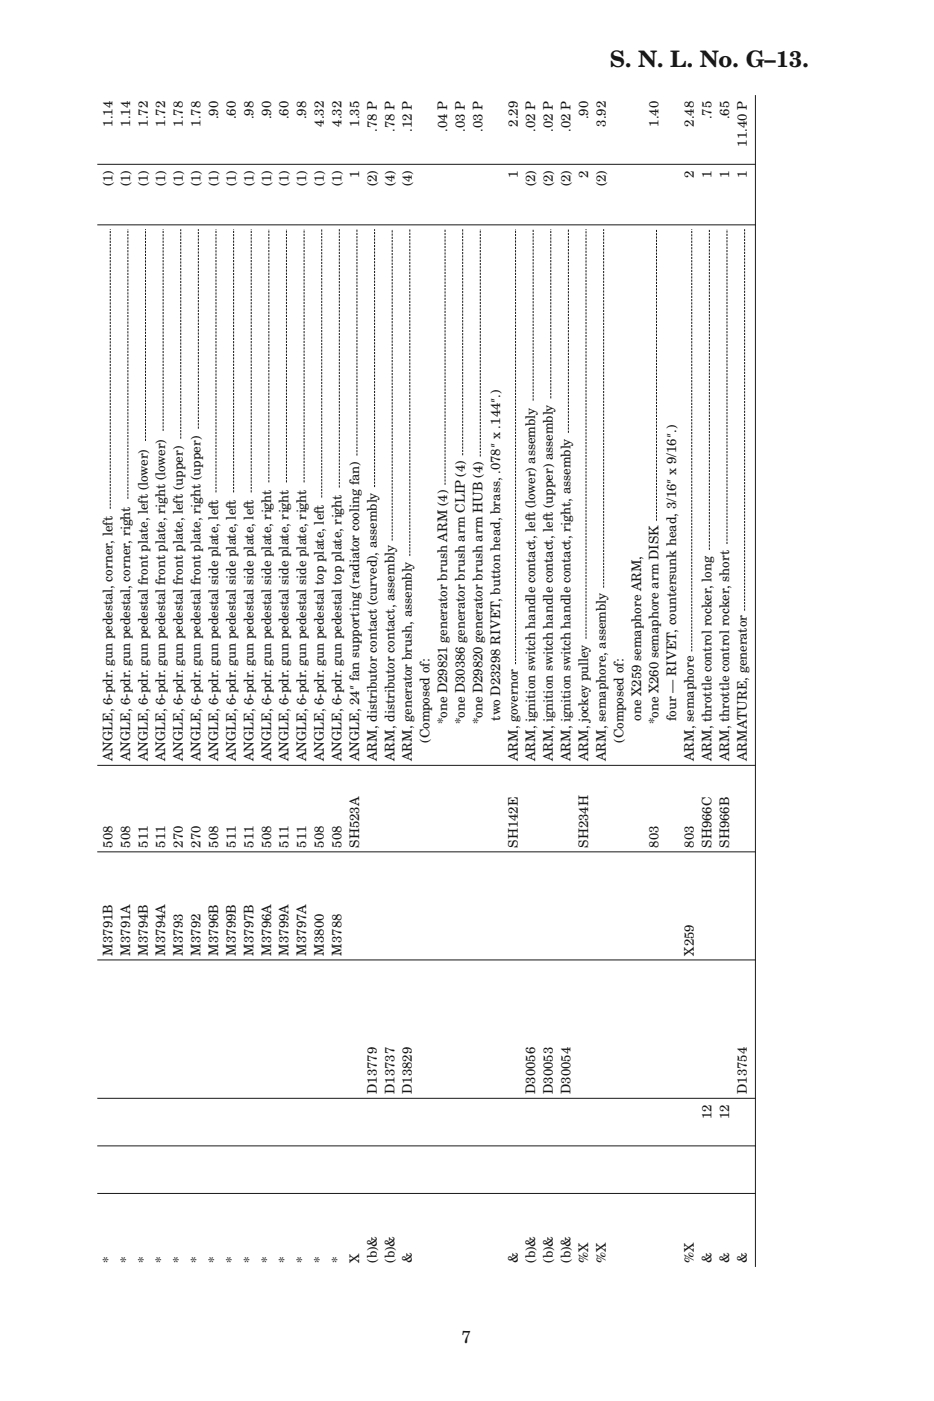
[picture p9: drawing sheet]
<svg xmlns="http://www.w3.org/2000/svg" width="152mm" height="229mm" viewBox="0 0 152 229" stroke-linecap="round" stroke-linejoin="round" font-family="sans-serif">
<defs><g id="words">
<text font-size="3.7" fill="#181715" x="99.5" y="10.9">S. N. L. No. G–13.</text>
<text font-size="2.8" fill="#181715" x="75.3" y="219.1">7</text>
<g font-size="2.2" fill="#181715">
<text x="18.3" y="20.7" transform="rotate(-90 18.3 20.7)">1.14</text>
<text x="21.2" y="20.7" transform="rotate(-90 21.2 20.7)">1.14</text>
<text x="24.1" y="20.7" transform="rotate(-90 24.1 20.7)">1.72</text>
<text x="27" y="20.7" transform="rotate(-90 27 20.7)">1.72</text>
<text x="29.8" y="20.7" transform="rotate(-90 29.8 20.7)">1.78</text>
<text x="32.7" y="20.7" transform="rotate(-90 32.7 20.7)">1.78</text>
<text x="35.6" y="19.5" transform="rotate(-90 35.6 19.5)">.90</text>
<text x="38.5" y="19.5" transform="rotate(-90 38.5 19.5)">.60</text>
<text x="41.3" y="19.5" transform="rotate(-90 41.3 19.5)">.98</text>
<text x="44.2" y="19.5" transform="rotate(-90 44.2 19.5)">.90</text>
<text x="47.1" y="19.5" transform="rotate(-90 47.1 19.5)">.60</text>
<text x="50" y="19.5" transform="rotate(-90 50 19.5)">.98</text>
<text x="52.8" y="20.7" transform="rotate(-90 52.8 20.7)">4.32</text>
<text x="55.7" y="20.7" transform="rotate(-90 55.7 20.7)">4.32</text>
<text x="58.6" y="20.7" transform="rotate(-90 58.6 20.7)">1.35</text>
<text x="61.5" y="21.5" transform="rotate(-90 61.5 21.5)">.78 P</text>
<text x="64.3" y="21.5" transform="rotate(-90 64.3 21.5)">.78 P</text>
<text x="67.2" y="21.5" transform="rotate(-90 67.2 21.5)">.12 P</text>
<text x="73" y="21.5" transform="rotate(-90 73 21.5)">.04 P</text>
<text x="75.8" y="21.5" transform="rotate(-90 75.8 21.5)">.03 P</text>
<text x="78.7" y="21.5" transform="rotate(-90 78.7 21.5)">.03 P</text>
<text x="84.5" y="20.7" transform="rotate(-90 84.5 20.7)">2.29</text>
<text x="87.3" y="21.5" transform="rotate(-90 87.3 21.5)">.02 P</text>
<text x="90.2" y="21.5" transform="rotate(-90 90.2 21.5)">.02 P</text>
<text x="93.1" y="21.5" transform="rotate(-90 93.1 21.5)">.02 P</text>
<text x="96" y="19.5" transform="rotate(-90 96 19.5)">.90</text>
<text x="98.8" y="20.7" transform="rotate(-90 98.8 20.7)">3.92</text>
<text x="107.5" y="20.7" transform="rotate(-90 107.5 20.7)">1.40</text>
<text x="113.2" y="20.7" transform="rotate(-90 113.2 20.7)">2.48</text>
<text x="116.1" y="19.5" transform="rotate(-90 116.1 19.5)">.75</text>
<text x="119" y="19.5" transform="rotate(-90 119 19.5)">.65</text>
<text x="121.8" y="23.9" transform="rotate(-90 121.8 23.9)">11.40 P</text>
<text x="58.6" y="29" transform="rotate(-90 58.6 29)">1</text>
<text x="84.5" y="29" transform="rotate(-90 84.5 29)">1</text>
<text x="96" y="29" transform="rotate(-90 96 29)">2</text>
<text x="113.2" y="29" transform="rotate(-90 113.2 29)">2</text>
<text x="116.1" y="29" transform="rotate(-90 116.1 29)">1</text>
<text x="119" y="29" transform="rotate(-90 119 29)">1</text>
<text x="121.8" y="29" transform="rotate(-90 121.8 29)">1</text>
<text x="18.3" y="30.4" transform="rotate(-90 18.3 30.4)">(1)</text>
<text x="21.2" y="30.4" transform="rotate(-90 21.2 30.4)">(1)</text>
<text x="24.1" y="30.4" transform="rotate(-90 24.1 30.4)">(1)</text>
<text x="27" y="30.4" transform="rotate(-90 27 30.4)">(1)</text>
<text x="29.8" y="30.4" transform="rotate(-90 29.8 30.4)">(1)</text>
<text x="32.7" y="30.4" transform="rotate(-90 32.7 30.4)">(1)</text>
<text x="35.6" y="30.4" transform="rotate(-90 35.6 30.4)">(1)</text>
<text x="38.5" y="30.4" transform="rotate(-90 38.5 30.4)">(1)</text>
<text x="41.3" y="30.4" transform="rotate(-90 41.3 30.4)">(1)</text>
<text x="44.2" y="30.4" transform="rotate(-90 44.2 30.4)">(1)</text>
<text x="47.1" y="30.4" transform="rotate(-90 47.1 30.4)">(1)</text>
<text x="50" y="30.4" transform="rotate(-90 50 30.4)">(1)</text>
<text x="52.8" y="30.4" transform="rotate(-90 52.8 30.4)">(1)</text>
<text x="55.7" y="30.4" transform="rotate(-90 55.7 30.4)">(1)</text>
<text x="61.5" y="30.4" transform="rotate(-90 61.5 30.4)">(2)</text>
<text x="64.3" y="30.4" transform="rotate(-90 64.3 30.4)">(4)</text>
<text x="67.2" y="30.4" transform="rotate(-90 67.2 30.4)">(4)</text>
<text x="87.3" y="30.4" transform="rotate(-90 87.3 30.4)">(2)</text>
<text x="90.2" y="30.4" transform="rotate(-90 90.2 30.4)">(2)</text>
<text x="93.1" y="30.4" transform="rotate(-90 93.1 30.4)">(2)</text>
<text x="98.8" y="30.4" transform="rotate(-90 98.8 30.4)">(2)</text>
<text x="73" y="118.2" transform="rotate(-90 73 118.2)">*one D29821 generator brush ARM (4)</text>
<text x="75.8" y="118.2" transform="rotate(-90 75.8 118.2)">*one D30386 generator brush arm CLIP (4)</text>
<text x="78.7" y="118.2" transform="rotate(-90 78.7 118.2)">*one D29820 generator brush arm HUB (4)</text>
<text x="81.6" y="117.6" transform="rotate(-90 81.6 117.6)">two D23298 RIVET, button head, brass, .078″ x .144″.)</text>
<text x="104.6" y="117.6" transform="rotate(-90 104.6 117.6)">one X259 semaphore ARM,</text>
<text x="107.5" y="118.2" transform="rotate(-90 107.5 118.2)">*one X260 semaphore arm DISK</text>
<text x="110.3" y="117.6" transform="rotate(-90 110.3 117.6)">four — RIVET, countersunk head, 3/16″ x 9/16″.)</text>
<text x="18.3" y="124.2" transform="rotate(-90 18.3 124.2)">ANGLE, 6-pdr. gun pedestal, corner, left</text>
<text x="21.2" y="124.2" transform="rotate(-90 21.2 124.2)">ANGLE, 6-pdr. gun pedestal, corner, right</text>
<text x="24.1" y="124.2" transform="rotate(-90 24.1 124.2)">ANGLE, 6-pdr. gun pedestal front plate, left (lower)</text>
<text x="27" y="124.2" transform="rotate(-90 27 124.2)">ANGLE, 6-pdr. gun pedestal front plate, right (lower)</text>
<text x="29.8" y="124.2" transform="rotate(-90 29.8 124.2)">ANGLE, 6-pdr. gun pedestal front plate, left (upper)</text>
<text x="32.7" y="124.2" transform="rotate(-90 32.7 124.2)">ANGLE, 6-pdr. gun pedestal front plate, right (upper)</text>
<text x="35.6" y="124.2" transform="rotate(-90 35.6 124.2)">ANGLE, 6-pdr. gun pedestal side plate, left</text>
<text x="38.5" y="124.2" transform="rotate(-90 38.5 124.2)">ANGLE, 6-pdr. gun pedestal side plate, left</text>
<text x="41.3" y="124.2" transform="rotate(-90 41.3 124.2)">ANGLE, 6-pdr. gun pedestal side plate, left</text>
<text x="44.2" y="124.2" transform="rotate(-90 44.2 124.2)">ANGLE, 6-pdr. gun pedestal side plate, right</text>
<text x="47.1" y="124.2" transform="rotate(-90 47.1 124.2)">ANGLE, 6-pdr. gun pedestal side plate, right</text>
<text x="50" y="124.2" transform="rotate(-90 50 124.2)">ANGLE, 6-pdr. gun pedestal side plate, right</text>
<text x="52.8" y="124.2" transform="rotate(-90 52.8 124.2)">ANGLE, 6-pdr. gun pedestal top plate, left</text>
<text x="55.7" y="124.2" transform="rotate(-90 55.7 124.2)">ANGLE, 6-pdr. gun pedestal top plate, right</text>
<text x="58.6" y="124.2" transform="rotate(-90 58.6 124.2)">ANGLE, 24″ fan supporting (radiator cooling fan)</text>
<text x="61.5" y="124.2" transform="rotate(-90 61.5 124.2)">ARM, distributor contact (curved), assembly</text>
<text x="64.3" y="124.2" transform="rotate(-90 64.3 124.2)">ARM, distributor contact, assembly</text>
<text x="67.2" y="124.2" transform="rotate(-90 67.2 124.2)">ARM, generator brush, assembly</text>
<text x="70.1" y="121.2" transform="rotate(-90 70.1 121.2)">(Composed of:</text>
<text x="84.5" y="124.2" transform="rotate(-90 84.5 124.2)">ARM, governor</text>
<text x="87.3" y="124.2" transform="rotate(-90 87.3 124.2)">ARM, ignition switch handle contact, left (lower) assembly</text>
<text x="90.2" y="124.2" transform="rotate(-90 90.2 124.2)">ARM, ignition switch handle contact, left (upper) assembly</text>
<text x="93.1" y="124.2" transform="rotate(-90 93.1 124.2)">ARM, ignition switch handle contact, right, assembly</text>
<text x="96" y="124.2" transform="rotate(-90 96 124.2)">ARM, jockey pulley</text>
<text x="98.8" y="124.2" transform="rotate(-90 98.8 124.2)">ARM, semaphore, assembly</text>
<text x="101.7" y="121.2" transform="rotate(-90 101.7 121.2)">(Composed of:</text>
<text x="113.2" y="124.2" transform="rotate(-90 113.2 124.2)">ARM, semaphore</text>
<text x="116.1" y="124.2" transform="rotate(-90 116.1 124.2)">ARM, throttle control rocker, long</text>
<text x="119" y="124.2" transform="rotate(-90 119 124.2)">ARM, throttle control rocker, short</text>
<text x="121.8" y="124.2" transform="rotate(-90 121.8 124.2)">ARMATURE, generator</text>
<text x="18.3" y="138.3" transform="rotate(-90 18.3 138.3)">508</text>
<text x="21.2" y="138.3" transform="rotate(-90 21.2 138.3)">508</text>
<text x="24.1" y="138.3" transform="rotate(-90 24.1 138.3)">511</text>
<text x="27" y="138.3" transform="rotate(-90 27 138.3)">511</text>
<text x="29.8" y="138.3" transform="rotate(-90 29.8 138.3)">270</text>
<text x="32.7" y="138.3" transform="rotate(-90 32.7 138.3)">270</text>
<text x="35.6" y="138.3" transform="rotate(-90 35.6 138.3)">508</text>
<text x="38.5" y="138.3" transform="rotate(-90 38.5 138.3)">511</text>
<text x="41.3" y="138.3" transform="rotate(-90 41.3 138.3)">511</text>
<text x="44.2" y="138.3" transform="rotate(-90 44.2 138.3)">508</text>
<text x="47.1" y="138.3" transform="rotate(-90 47.1 138.3)">511</text>
<text x="50" y="138.3" transform="rotate(-90 50 138.3)">511</text>
<text x="52.8" y="138.3" transform="rotate(-90 52.8 138.3)">508</text>
<text x="55.7" y="138.3" transform="rotate(-90 55.7 138.3)">508</text>
<text x="58.6" y="138.3" transform="rotate(-90 58.6 138.3)">SH523A</text>
<text x="84.5" y="138.3" transform="rotate(-90 84.5 138.3)">SH142E</text>
<text x="96" y="138.3" transform="rotate(-90 96 138.3)">SH234H</text>
<text x="107.5" y="138.3" transform="rotate(-90 107.5 138.3)">803</text>
<text x="113.2" y="138.3" transform="rotate(-90 113.2 138.3)">803</text>
<text x="116.1" y="138.3" transform="rotate(-90 116.1 138.3)">SH966C</text>
<text x="119" y="138.3" transform="rotate(-90 119 138.3)">SH966B</text>
<text x="18.3" y="155.9" transform="rotate(-90 18.3 155.9)">M3791B</text>
<text x="21.2" y="155.9" transform="rotate(-90 21.2 155.9)">M3791A</text>
<text x="24.1" y="155.9" transform="rotate(-90 24.1 155.9)">M3794B</text>
<text x="27" y="155.9" transform="rotate(-90 27 155.9)">M3794A</text>
<text x="29.8" y="155.9" transform="rotate(-90 29.8 155.9)">M3793</text>
<text x="32.7" y="155.9" transform="rotate(-90 32.7 155.9)">M3792</text>
<text x="35.6" y="155.9" transform="rotate(-90 35.6 155.9)">M3796B</text>
<text x="38.5" y="155.9" transform="rotate(-90 38.5 155.9)">M3799B</text>
<text x="41.3" y="155.9" transform="rotate(-90 41.3 155.9)">M3797B</text>
<text x="44.2" y="155.9" transform="rotate(-90 44.2 155.9)">M3796A</text>
<text x="47.1" y="155.9" transform="rotate(-90 47.1 155.9)">M3799A</text>
<text x="50" y="155.9" transform="rotate(-90 50 155.9)">M3797A</text>
<text x="52.8" y="155.9" transform="rotate(-90 52.8 155.9)">M3800</text>
<text x="55.7" y="155.9" transform="rotate(-90 55.7 155.9)">M3788</text>
<text x="113.2" y="155.9" transform="rotate(-90 113.2 155.9)">X259</text>
<text x="61.5" y="178.5" transform="rotate(-90 61.5 178.5)">D13779</text>
<text x="64.3" y="178.5" transform="rotate(-90 64.3 178.5)">D13737</text>
<text x="67.2" y="178.5" transform="rotate(-90 67.2 178.5)">D13829</text>
<text x="87.3" y="178.5" transform="rotate(-90 87.3 178.5)">D30056</text>
<text x="90.2" y="178.5" transform="rotate(-90 90.2 178.5)">D30053</text>
<text x="93.1" y="178.5" transform="rotate(-90 93.1 178.5)">D30054</text>
<text x="121.8" y="178.5" transform="rotate(-90 121.8 178.5)">D13754</text>
<text x="116.1" y="182.6" transform="rotate(-90 116.1 182.6)">12</text>
<text x="119" y="182.6" transform="rotate(-90 119 182.6)">12</text>
<text x="18.3" y="206" transform="rotate(-90 18.3 206)">*</text>
<text x="21.2" y="206" transform="rotate(-90 21.2 206)">*</text>
<text x="24.1" y="206" transform="rotate(-90 24.1 206)">*</text>
<text x="27" y="206" transform="rotate(-90 27 206)">*</text>
<text x="29.8" y="206" transform="rotate(-90 29.8 206)">*</text>
<text x="32.7" y="206" transform="rotate(-90 32.7 206)">*</text>
<text x="35.6" y="206" transform="rotate(-90 35.6 206)">*</text>
<text x="38.5" y="206" transform="rotate(-90 38.5 206)">*</text>
<text x="41.3" y="206" transform="rotate(-90 41.3 206)">*</text>
<text x="44.2" y="206" transform="rotate(-90 44.2 206)">*</text>
<text x="47.1" y="206" transform="rotate(-90 47.1 206)">*</text>
<text x="50" y="206" transform="rotate(-90 50 206)">*</text>
<text x="52.8" y="206" transform="rotate(-90 52.8 206)">*</text>
<text x="55.7" y="206" transform="rotate(-90 55.7 206)">*</text>
<text x="58.6" y="206" transform="rotate(-90 58.6 206)">X</text>
<text x="61.5" y="206" transform="rotate(-90 61.5 206)">(b)&amp;</text>
<text x="64.3" y="206" transform="rotate(-90 64.3 206)">(b)&amp;</text>
<text x="67.2" y="206" transform="rotate(-90 67.2 206)">&amp;</text>
<text x="84.5" y="206" transform="rotate(-90 84.5 206)">&amp;</text>
<text x="87.3" y="206" transform="rotate(-90 87.3 206)">(b)&amp;</text>
<text x="90.2" y="206" transform="rotate(-90 90.2 206)">(b)&amp;</text>
<text x="93.1" y="206" transform="rotate(-90 93.1 206)">(b)&amp;</text>
<text x="96" y="206" transform="rotate(-90 96 206)">%X</text>
<text x="98.8" y="206" transform="rotate(-90 98.8 206)">%X</text>
<text x="113.2" y="206" transform="rotate(-90 113.2 206)">%X</text>
<text x="116.1" y="206" transform="rotate(-90 116.1 206)">&amp;</text>
<text x="119" y="206" transform="rotate(-90 119 206)">&amp;</text>
<text x="121.8" y="206" transform="rotate(-90 121.8 206)">&amp;</text>
</g>
</g></defs>
<g fill="none" stroke="#181715" stroke-width=".16" stroke-dasharray=".4 .2" stroke-linecap="butt">
<path d="M23.7 71.9v-34.5M26.6 70.3v-32.9M29.5 71.6v-34.2M32.4 70v-32.6M43.9 78.7v-41.3M46.7 78.7v-41.3M49.6 78.7v-41.3M55.4 79.6v-42.2M58.2 74.3v-36.9M61.1 79.5v-42.1M72.6 79.1v-41.7M75.5 74.3v-36.9"/>
<path d="M78.4 74.5v-37.1M87 65.4v-28M89.9 65v-27.6M92.7 70.6v-33.2M18 83v-45.6M20.9 81.4v-44M35.2 80.3v-42.9M38.1 80.3v-42.9M41 80.3v-42.9M52.5 81.2v-43.8M64 88.2v-50.8M66.9 90.7v-53.3"/>
<path d="M98.5 95.9v-58.5M107.1 85v-47.6M115.7 89.7v-52.3M118.6 88.8v-51.4M121.5 99.6v-62.2M84.1 108.4v-71M95.6 104.2v-66.8M112.9 106.3v-68.9"/>
</g>
<path d="M123.3 15.5v191.2M15.9 36.7h107.4M15.9 26.8h107.4M15.9 139h107.4M15.9 124.9h107.4M15.9 156.6h107.4M15.9 179.2h107.4M15.9 194.7h107.4M15.9 187h107.4" fill="none" stroke="#181715" stroke-width=".16"/>
<use href="#words"/>
</svg>
